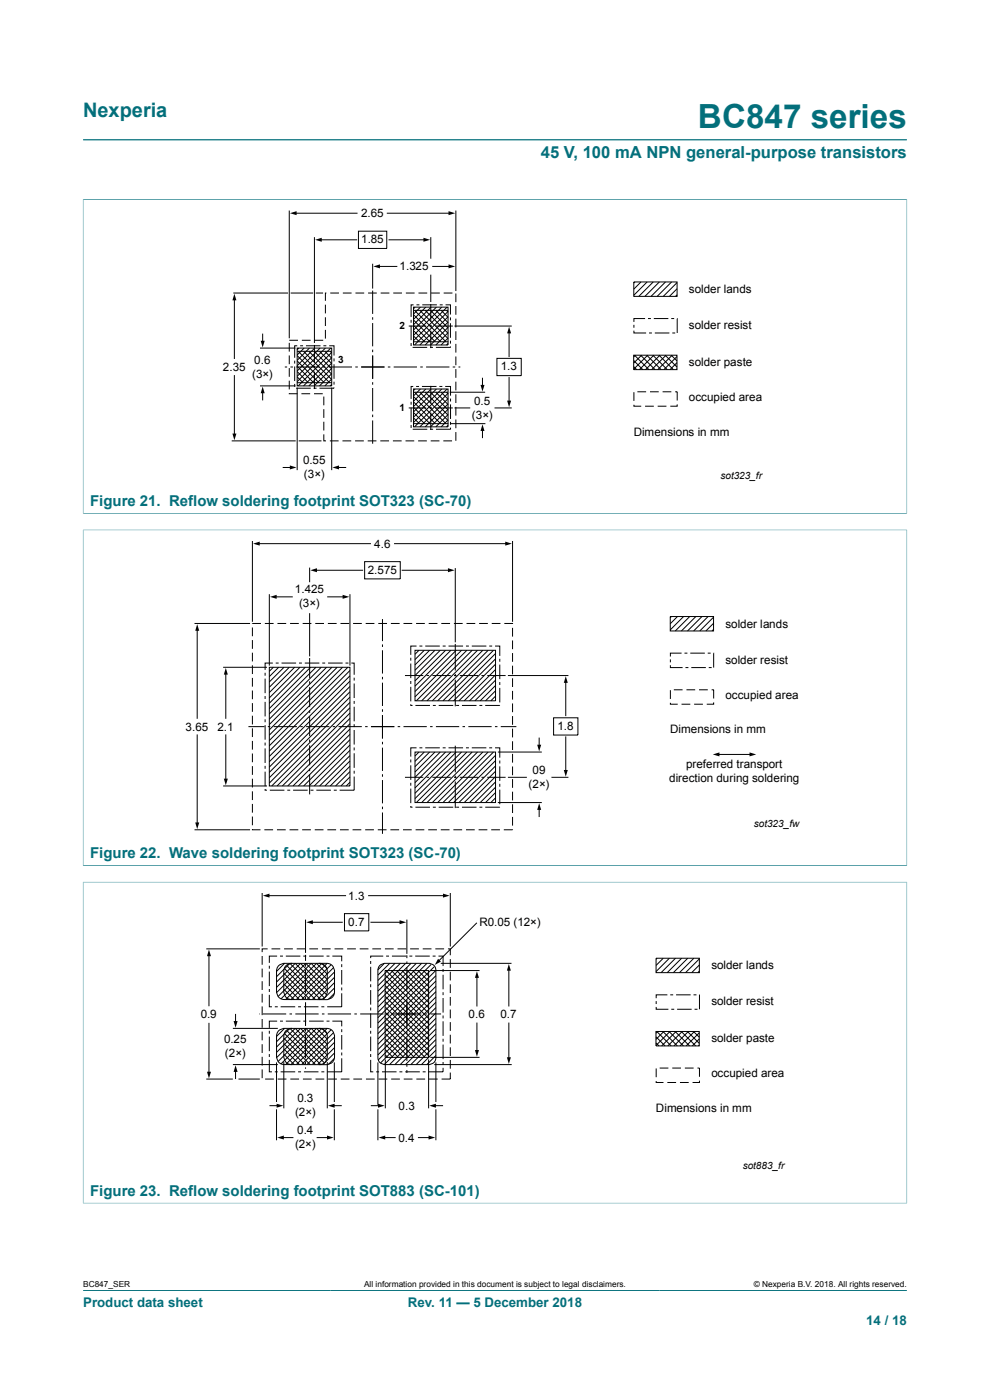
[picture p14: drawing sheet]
<svg xmlns="http://www.w3.org/2000/svg" width="210mm" height="297mm" viewBox="0 0 210 297" stroke-linecap="round" stroke-linejoin="round" font-family="sans-serif">
<defs><g id="words">
<text font-size="7.1" fill="#036f7b" x="148.1" y="27.2">BC847 series</text>
<text font-size="4.2" fill="#036f7b" x="17.6" y="24.8">Nexperia</text>
<text font-size="3.5" fill="#036f7b" x="114.7" y="33.5">45 V, 100 mA NPN general-purpose transistors</text>
<g font-size="3.2" fill="#036f7b">
<text x="19.1" y="107.4">Figure 21. Reflow soldering footprint SOT323 (SC-70)</text>
<text x="19.1" y="182.1">Figure 22. Wave soldering footprint SOT323 (SC-70)</text>
<text x="19.1" y="253.7">Figure 23. Reflow soldering footprint SOT883 (SC-101)</text>
</g>
<g font-size="2.8" fill="#036f7b">
<text x="17.6" y="277.3">Product data sheet</text>
<text x="86.5" y="277.3">Rev. 11 — 5 December 2018</text>
<text x="183.7" y="281">14 / 18</text>
</g>
<g font-size="2.5">
<text x="76.6" y="46.1">2.65</text>
<text x="76.6" y="51.6">1.85</text>
<text x="84.7" y="57.4">1.325</text>
<text x="146.1" y="62.2">solder lands</text>
<text x="146.1" y="69.8">solder resist</text>
<text x="53.9" y="77.1">0.6</text>
<text x="146.1" y="77.6">solder paste</text>
<text x="47.3" y="78.7">2.35</text>
<text x="53.5" y="80.1">(3×)</text>
<text x="106.3" y="78.6">1.3</text>
<text x="100.1" y="88.8">(3×)</text>
<text x="100.6" y="85.8">0.5</text>
<text x="146.1" y="85">occupied area</text>
<text x="134.5" y="92.4">Dimensions in mm</text>
<text x="64.3" y="98.5">0.55</text>
<text x="64.5" y="101.4">(3×)</text>
<text x="79.4" y="116.2">4.6</text>
<text x="62.5" y="125.8">1.425</text>
<text x="78" y="121.7">2.575</text>
<text x="63.4" y="128.9">(3×)</text>
<text x="153.9" y="133.2">solder lands</text>
<text x="153.9" y="140.8">solder resist</text>
<text x="153.9" y="148.2">occupied area</text>
<text x="39.4" y="155">3.65</text>
<text x="46.2" y="155">2.1</text>
<text x="118.3" y="154.8">1.8</text>
<text x="142.2" y="155.6">Dimensions in mm</text>
<text x="112.1" y="167.1">(2×)</text>
<text x="113" y="164.2">09</text>
<text x="142" y="165.9">direction during soldering</text>
<text x="145.5" y="163">preferred transport</text>
<text x="73.9" y="190.9">1.3</text>
<text x="73.9" y="196.4">0.7</text>
<text x="101.7" y="196.5">R0.05 (12×)</text>
<text x="150.9" y="205.7">solder lands</text>
<text x="42.6" y="216">0.9</text>
<text x="106.2" y="216">0.7</text>
<text x="150.9" y="213.3">solder resist</text>
<text x="47.5" y="221.3">0.25</text>
<text x="99.4" y="216">0.6</text>
<text x="150.9" y="221.1">solder paste</text>
<text x="47.7" y="224.3">(2×)</text>
<text x="63.1" y="233.8">0.3</text>
<text x="150.9" y="228.5">occupied area</text>
<text x="62.6" y="236.8">(2×)</text>
<text x="84.5" y="235.4">0.3</text>
<text x="139.2" y="235.9">Dimensions in mm</text>
<text x="62.6" y="243.6">(2×)</text>
<text x="63" y="240.6">0.4</text>
<text x="84.5" y="242.2">0.4</text>
</g>
<g font-size="2.1">
<text x="84.7" y="69.9">2</text>
<text x="71.7" y="76.9">3</text>
<text x="84.7" y="87.3">1</text>
<text x="152.8" y="101.7">sot323_fr</text>
<text x="159.9" y="175.5">sot323_fw</text>
<text x="157.6" y="248">sot883_fr</text>
</g>
<g font-size="1.8">
<text x="17.6" y="273.1">BC847_SER</text>
<text x="77.2" y="273.1">All information provided in this document is subject to legal disclaimers.</text>
<text x="159.9" y="273.1">© Nexperia B.V. 2018. All rights reserved.</text>
</g>
</g></defs>
<g fill="none" stroke="#036f7b" stroke-width=".21">
<path d="M17.6 29.7h174.8M17.6 42.3h174.8M17.6 42.3v66.7M192.4 42.3v66.7M17.6 112.4h174.8M17.6 108.9h174.8M17.6 112.4v71.3M192.4 112.4v71.3M17.6 187.1h174.8M17.6 183.6h174.8M17.6 187.1v68.2M192.4 187.1v68.2"/>
<path d="M17.6 255.2h174.8M17.6 273.8h174.8"/>
</g>
<g fill="none" stroke="#000" stroke-width=".21">
<path d="M61.4 44.7v27.1M62.6 45.2h13.1M66.7 50.3v22.5M68 50.9h7.7M76 49h6v3.7h-6zM79 56v5.2M80.3 56.5h3.9M82.2 45.2h13.2M82.5 50.9h7.6M91.4 50.3v4.6M91.4 58.3v5.8M91.8 56.5h3.6"/>
<path d="M96.7 44.7v17M134.4 59.8h9.2v3.1h-9.2zM134.7 59.8l-.3 .2M136 59.8l-1.6 1.5M137.3 59.8l-2.9 2.8M138.6 59.8l-3.1 3.1M139.9 59.8l-3.1 3.1M141.2 59.8l-3.1 3.1M142.5 59.8l-3.1 3.1M143.6 60l-2.9 2.9M49.5 62.2h11.6M49.7 63.4v12.6"/>
<path d="M49.7 79.7v12.6M55.2 73.8h7.5M55.7 70.9v1.7M60.4 77.9h.5M61.4 72.2h1.8M61.4 72.7v1.9M61.4 75.4v1.9M61.4 78.1v1.8M61.6 77.9h.5M61.7 62.2h4.7M62.5 76.5v.6M62.5 77.7v3.1"/>
<path d="M62.8 77.9h5M63 74.5h7.4M63 73.8h7.4v8.1h-7.4zM63 75.4l5.8 5.8M63 76.6l4.7 4.6M63 77.7l3.5 3.5M63 78.8l2.4 2.4M63 80l1.3 1.2M63 73.4h-.5v2.5M63.2 74.5l6.7 6.7M63.4 73.8l-.4 .4M63.7 73.4h.6"/>
<path d="M64 72.2h1.9M64.4 74.5l6 6M64.5 73.8l-1.5 1.5M64.9 73.4h3.1M65.5 74.5l4.9 4.9M65.6 73.8l-2.6 2.6M66.6 74.5l3.8 3.8M66.7 73.2v3.7M66.7 77.6v.5M66.7 78.8v3.7M66.7 72.2h1.9M66.8 73.8l-3.8 3.8"/>
<path d="M67 62.2h1.5M67.8 74.5l2.6 2.6M67.9 73.8l-4.9 4.9M68.5 77.9h.5M68.6 73.4h.6M68.9 74.5l1.5 1.5M69 73.8l-6 6M69 64.6v1.9M69 67.3v1.9M69 70v1.8M69.2 62.2h-.2v1.6M69.7 77.9h5"/>
<path d="M69.8 73.4h1.1v2M70 74.5l.4 .4M70.1 62.2h1.8M70.2 73.8l-7.2 7.2M70.4 74.8l-7.1 7.1M70.4 75.9l-6 6M70.4 77l-4.9 4.9M70.4 78.1l-3.8 3.8M70.4 79.3l-2.6 2.6M70.9 76v.7M70.9 77.3v3.1M72.7 62.2h1.9"/>
<path d="M75.4 77.9h.5M75.4 62.2h1.8M76.6 77.9h5M78.1 62.2h1.8M79 61.7v4.9M79 67.3v.5M79 68.5v5M79 74.2v.5M79 75.4v5M80.7 62.2h1.9M82.3 77.9h.5M83.4 62.2h1.9"/>
<path d="M83.5 77.9h4.9M86.1 62.2h1.8M86.7 69.2h3.7M87.2 67.8v.7M87.2 69.1v3.1M87.2 72.8v.6M87.5 73.7h3.1M87.7 65.8h7.3M87.7 65.2h7.3v8h-7.3zM87.7 66.8l5.8 5.7M87.7 67.9l4.6 4.6M87.7 69l3.5 3.5"/>
<path d="M87.7 70.1l2.4 2.4M87.7 71.3l1.2 1.2M87.7 72.4l.1 .1M87.7 64.7h-.5v2.5M87.7 72.5h7.4M87.9 65.8l6.7 6.7M88.1 65.2l-.4 .3M88.3 64.7h.7M88.8 62.2h1.8M89.1 65.8l5.9 6M89.2 77.9h.5M89.2 65.2l-1.5 1.4"/>
<path d="M89.6 64.7h3.1M90.2 65.8l4.8 4.9M90.3 65.2l-2.6 2.6M90.4 77.9h4.9M91.1 69.2h.5M91.2 73.7h.6M91.3 65.8l3.7 3.8M91.4 64.5v3.7M91.4 68.9v.5M91.4 70.1v3.7M91.4 65.2l-3.7 3.7M91.4 62.2h1.9"/>
<path d="M92.3 69.2h3.8M92.4 65.8l2.6 2.6M92.6 65.2l-4.9 4.8M93.3 64.7h.6M93.6 65.8l1.4 1.5M93.7 65.2l-6 5.9M94.1 62.2h1.9M94.5 64.7h1.1v2M94.7 65.8l.3 .4M94.8 65.2l-7.1 7.1M95 66.1l-7.1 7.1M95 67.2l-5.9 6"/>
<path d="M95 68.3l-4.8 4.9M95 69.5l-3.7 3.7M95 70.6l-2.6 2.6M95 71.7l-1.4 1.5M95 72.9l-.3 .3M95.6 73.5v.2h-3.1M95.6 67.3v.7M95.6 68.6v3.1M95.6 72.3v.6M96 77.9h.6M96.4 69.2h12.2M96.7 62.3v1.8"/>
<path d="M96.7 64.9v1.9M96.7 67.6v1.9M96.7 70.3v1.8M96.7 72.9v1.9M96.7 75.6v1.9M96.7 78.3v1.8M97.3 77.9h.3M105.4 76h5.2v3.7h-5.2zM108 70.4v5.2M134.4 75.4h9.2v3h-9.2zM134.4 76.5l2 1.9M134.4 77.8l.7 .6"/>
<path d="M134.5 70.1v.5h2.6M134.5 68.9v.6M134.6 75.4l3.1 3M134.8 75.4l-.4 .3M135.9 75.4l3.1 3M136.1 75.4l-1.7 1.6M136.8 67.6h-2.3v.7M137.2 75.4l3.1 3M137.4 75.4l-3 2.9M137.5 67.6h.6M137.7 70.6h.6M138.5 75.4l3 3"/>
<path d="M138.7 67.6h3.1M138.7 75.4l-3.1 3M138.9 70.6h3.1M139.8 75.4l3 3M140 75.4l-3.1 3M141.1 75.4l2.5 2.5M141.3 75.4l-3.1 3M142.4 75.4l1.2 1.2M142.4 67.6h.6M142.6 75.4l-3.1 3M142.6 70.6h.6M143.6 78.2l-.2 .2"/>
<path d="M143.6 76.9l-1.5 1.5M143.6 75.6l-2.8 2.8M143.6 67.6v3M143.6 62.5l-.3 .4M143.6 61.3l-1.6 1.6M49.2 93.5h13.5M55.2 81.9h7.5M55.7 83.1v1.7M60.1 99.2h1.7M61.4 83.4l1.7 .1M61.4 80.8v1.8M62.5 81.4v.7"/>
<path d="M62.8 82.4h3.1M63 81.1l.1 .1M63 82.2v17.5M63.1 81.2h7.3M63.4 93.5h4.8M63.9 83.5h1.9M66.5 82.4h.6M66.6 83.5h1.9M68.7 92.1v1.4h.5M68.7 84.1v1.9M68.7 86.8v1.9M68.7 89.5v1.8"/>
<path d="M70 93.5h1.8M70.4 80.4l-1.5 1.5M70.4 81.5l-.4 .4M70.4 82.2v17.5M70.9 82.2v.2h-3.1M70.9 81v.6M71.6 99.2h1.7M72.6 93.5h1.9M75.3 93.5h1.9M78 93.5h1.8M79 81.1v.5M79 82.3v5"/>
<path d="M79 88v.5M79 89.2v4.9M80.7 93.5h1.8M83.3 93.5h1.9M86 93.5h1.9M86.7 86.5h3.7M87.2 85.2v.7M87.2 86.5v3.1M87.2 90.2v.6M87.5 91.1h3.1M87.7 82h-.5v2.6M87.7 83.2h7.3"/>
<path d="M87.7 82.5h7.3v8.1h-7.3zM87.7 84.1l5.8 5.8M87.7 85.3l4.6 4.6M87.7 86.4l3.5 3.5M87.7 87.5l2.4 2.4M87.7 88.6l1.2 1.3M87.7 89.8l.1 .1M87.7 89.9h7.4M87.9 83.2l6.7 6.7M88.1 82.5l-.4 .4M88.3 82h.6M88.7 93.5h1.8"/>
<path d="M89.1 83.2l5.9 6M89.2 82.5l-1.5 1.5M89.5 82h3.1M90.2 83.2l4.8 4.9M90.3 82.5l-2.6 2.6M91.1 86.5h.5M91.3 91.1h.6M91.3 83.2l3.7 3.7M91.4 93.5h1.8M91.4 81.9v3.7M91.4 86.3v.5M91.4 87.5v3.7"/>
<path d="M91.4 82.5l-3.7 3.8M92.3 86.5h3.8M92.4 83.2l2.6 2.6M92.6 82.5l-4.9 4.9M93.2 82h.6M93.6 83.2l1.4 1.5M93.7 82.5l-6 6M94 93.5h1.9M94.4 82h1.2v1.9M94.7 83.2l.3 .3M94.8 82.5l-7.1 7.1M95 83.4l-7.1 7.2"/>
<path d="M95 84.6l-5.9 6M95 85.7l-4.8 4.9M95 86.8l-3.7 3.8M95 88l-2.6 2.6M95 89.1l-1.4 1.5M95 90.2l-.3 .4M95.4 83.2h7.5M95.4 89.9h7.6M95.6 90.7v.4h-3.1M95.6 84.6v.6M95.6 85.8v3.1M95.6 89.5v.6"/>
<path d="M96.4 86.5h3.3M96.7 81v1.8M96.7 83.6v1.9M96.7 86.3v1.9M96.7 89v1.8M96.7 91.7v1.8M102.3 80.2v1.7M102.3 91.1v1.7M104.9 86.5h3.7M108 80.1v5.2M134.5 85.9v.3h1.5M134.5 83.2v1.8"/>
<path d="M135.2 83.1h1.9M136.8 86.2h1.9M137.9 83.1h1.8M139.5 86.2h1.9M140.6 83.1h1.8M143.2 83.1h.4v1.9M143.6 85.8v.4h-1.4M53.5 114.8v17.1M54.8 115.3h23.8M77.3 119.1h7.6v3.7h-7.6zM83.7 115.3h23.8M108.7 114.8v17.1"/>
<path d="M41.3 132.3h11.7M41.8 133.5v18.9M53.5 133.1v1.9M53.5 135.8v1.8M53.5 138.5v1.8M55.4 132.3h-1.9M56.2 132.3h1.8M57.1 126.1v15.1M58.4 126.6h3.6M58.9 132.3h1.8M61.5 132.3h1.9M64.2 132.3h1.9"/>
<path d="M65.7 120.4v3.1M65.7 130.1v9.1M65.7 139.6v4.2M66.9 132.3h1.8M67 121h9.9M69.5 126.6h3.5M69.6 132.3h1.8M72.2 132.3h1.9M74.2 126.1v15.1M74.9 132.3h1.8M77.6 132.3h1.8M80.2 132.3h1.9"/>
<path d="M81.1 131.3v4.7M81.1 136.7v.5M81.1 137.9v5M82.9 132.3h1.9M85.3 121h10M85.6 132.3h1.8M87.1 139.5v.7M88 138h17.1v10.7h-17.1zM88.3 132.3h1.8M88.4 137.1h-1.3v1.8M88.9 138l-.9 .8M89 137.1h.6"/>
<path d="M90 138l-2 1.9M90.2 137.1h3.1M90.9 132.3h1.9M91.1 138l-3.1 3.1M92.3 138l-4.3 4.2M93.4 138l-5.4 5.3M93.6 132.3h1.9M93.9 137.1h.6M94.5 138l-6.5 6.4M95.1 137.1h3.1M95.6 138l-7.6 7.6M96.3 132.3h1.8"/>
<path d="M96.6 120.5v15.8M96.6 136.6v5.7M96.8 138l-8.8 8.7M97.9 138l-9.9 9.8M98.8 137.1h.7M99 132.3h1.8M99 138l-10.7 10.7M100.1 137.1h3.1M100.2 138l-10.8 10.7M101.3 138l-10.7 10.7M101.6 132.3h1.9M102.4 138l-10.7 10.7"/>
<path d="M103.5 138l-10.7 10.7M103.8 137.1h.6M104.3 132.3h1.9M104.7 138l-10.7 10.7M105 137.1h1v2M105.1 138.6l-10 10.1M105.1 139.8l-8.9 8.9M106 139.8v.6M107 132.3h1.7v.1M108.7 133.2v1.8M108.7 135.9v1.8M108.7 138.5v1.9"/>
<path d="M142.2 130.8h9.2v3.1h-9.2zM142.2 139.9v.6M142.4 130.8l-.2 .2M143.7 130.8l-1.5 1.5M144.6 138.6h-2.4v.7M145 130.8l-2.8 2.8M145.2 138.6h.6M146.3 130.8l-3.1 3.1M146.4 138.6h3.1M147.6 130.8l-3.1 3.1M148.9 130.8l-3.1 3.1M150.1 138.6h.6"/>
<path d="M150.2 130.8l-3.1 3.1M151.4 138.6v3M151.4 133.5l-.4 .4M151.4 132.2l-1.7 1.7M151.4 130.9l-3 3M41.8 155.9v18.9M47.3 141.6h9.3M47.9 142.8v9.6M47.9 155.9v9.6M52.7 154.1h3.4M53.5 141.1v1.9M53.5 143.8v1.9"/>
<path d="M53.5 146.5v1.8M53.5 149.2v1.8M53.5 151.8v1.9M53.5 154.5v1.9M53.5 157.2v1.8M53.5 159.9v1.8M56.2 142.7v.6M56.2 144v3M56.2 147.7v.6M56.2 148.9v3.1M56.2 152.6v.6M56.2 153.8v3.1"/>
<path d="M56.2 157.5v.7M56.2 158.8v3.1M56.8 154.1h.5M57.1 141.6h17.1v25.1h-17.1zM57.9 140.7h-1.7v1.4M58 141.6l-.9 .8M58.1 154.1h4.9M58.5 140.7h.6M59.1 141.6l-2 1.9M59.7 140.7h3.1M60.2 141.6l-3.1 3.1M61.4 141.6l-4.3 4.2"/>
<path d="M62.5 141.6l-5.4 5.3M63.4 140.7h.6M63.6 141.6l-6.5 6.5M63.7 154.1h.5M64.7 140.7h3M64.8 141.6l-7.7 7.6M64.9 154.1h5M65.7 144.5v.6M65.7 145.8v4.2M65.7 150.7v.5M65.7 151.9v4.3M65.7 156.9v.5"/>
<path d="M65.7 158.1v4.3M65.9 141.6l-8.8 8.7M67 141.6l-9.9 9.8M68.1 141.6l-11 11M68.4 140.7h.6M69.3 141.6l-12.2 12.1M69.6 140.7h3.1M70.4 141.6l-13.3 13.2M70.6 154.1h.5M71.5 141.6l-14.4 14.4M71.8 154.1h4.9M72.7 141.6l-15.6 15.5"/>
<path d="M73.3 140.7h.6M73.8 141.6l-16.7 16.6M74.2 159.2l-7.5 7.5M74.2 142.2l-17.1 17.1M74.2 143.4l-17.1 17.1M74.2 144.5l-17.1 17.1M74.2 145.6l-17.1 17.1M74.2 146.8l-17.1 17.1M74.2 147.9l-17.1 17.1M74.2 149l-17.1 17.1M74.2 150.1l-16.6 16.6M74.2 151.3l-15.4 15.4"/>
<path d="M74.2 152.4l-14.3 14.3M74.2 153.5l-13.2 13.2M74.2 154.7l-12 12M74.2 155.8l-10.9 10.9M74.2 156.9l-9.8 9.8M74.2 158l-8.7 8.7M74.5 140.7h.6v2.4M75.1 143.8v.6M75.1 145v3.1M75.1 148.7v.6M75.1 149.9v3.1M75.1 153.6v.7"/>
<path d="M75.1 154.9v3.1M75.1 158.6v.6M75.1 159.8v3.1M77.5 154.1h.5M78.7 154.1h4.9M81.1 143.6v.5M81.1 144.8v5M81.1 150.5v.5M81.1 151.7v5M81.1 157.4v.5M81.1 158.6v4.9M84.4 154.1h.5"/>
<path d="M85.6 154.1h4.9M85.9 143.3h3.9M87.1 149.4v.3h.4M87.1 140.8v3.1M87.1 144.5v.6M87.1 145.7v3.1M88 159.5h17.1v10.8h-17.1zM88.1 149.7h3.1M88.4 158.6h-1.3v1.9M88.9 159.5l-.9 .9M89 158.6h.6M90 159.5l-2 2"/>
<path d="M90.2 158.6h3.1M90.5 143.3h.5M91.1 159.5l-3.1 3.1M91.2 154.1h.6M91.7 143.3h3.9M91.8 149.7h.6M92.3 159.5l-4.3 4.3M92.5 154.1h4.9M93.1 149.7h3M93.4 159.5l-5.4 5.4M93.9 158.6h.6M94.5 159.5l-6.5 6.5"/>
<path d="M95.1 158.6h3.1M95.6 159.5l-7.6 7.7M96.3 143.3h.5M96.6 143v.5M96.6 144.2v5.6M96.6 158.2v5.6M96.8 149.7h.6M96.8 159.5l-8.8 8.8M97.5 143.3h3.9M97.9 159.5l-9.9 9.9M98 149.7h3.1M98.1 154.1h.5"/>
<path d="M98.8 158.6h.7M99 159.5l-10.7 10.8M99.3 154.1h5M100.1 158.6h3.1M100.2 159.5l-10.8 10.8M101.3 159.5l-10.7 10.8M101.7 149.7h.6M102.1 143.3h.6M102.4 159.5l-10.7 10.8M102.9 149.7h3.1M103.4 143.3h3.8M103.5 159.5l-10.7 10.8"/>
<path d="M103.8 158.6h.6M104.7 159.5l-10.7 10.8M105 154.1h.5M105 158.6h1v2.1M105.1 140.9l-7.8 7.8M105.1 142l-6.6 6.7M105.1 143.2l-5.5 5.5M105.1 144.3l-4.4 4.4M105.1 145.4l-3.2 3.3M105.1 146.5l-2.1 2.2M105.1 147.7l-1 1M105.6 159.5h9.3"/>
<path d="M106 149.6v.1M106 141v3.1M106 144.7v.6M106 145.9v3.1M106.2 154.1h3.3M107.7 143.3h12.9M108.7 141.2v1.9M108.7 143.9v1.8M108.7 146.6v1.8M108.7 149.2v1.9M108.7 151.9v1.9M108.7 154.6v1.8"/>
<path d="M108.7 157.3v1.8M108.7 159.9v1.9M114.4 156.6v1.7M117.4 152.3h5.2v3.6h-5.2zM120 144.6v7.2M120 156.3v7.3M142.2 141.1v.5h2.6M142.2 149.1v.3h1.6M142.2 146.4v1.9M142.9 146.3h1.9M144.6 149.4h1.8M145.4 141.6h.6"/>
<path d="M145.6 146.3h1.9M146.6 141.6h3.1M147.2 149.4h1.9M148.3 146.3h1.8M150.3 141.6h.7M151 146.3h.4v1.9M151.4 149v.4h-1.5M41.3 176h11.7M47.3 166.7h9.3M53.5 175.9v.1h1.8M53.5 162.5v1.9M53.5 165.2v1.9"/>
<path d="M53.5 167.9v1.8M53.5 170.5v1.9M53.5 173.2v1.9M56.1 176h1.8M56.2 167.4v.2h.4M56.2 162.5v.6M56.2 163.7v3.1M57.2 167.6h3.1M58.7 176h1.9M60.9 167.6h.7M61.4 176h1.9M62.2 167.6h3.1"/>
<path d="M64.1 176h1.8M65.7 163.1v.5M65.7 164.3v4.2M65.9 167.6h.6M66.8 176h1.8M67.1 167.6h3.1M69.4 176h1.9M70.8 167.6h.6M72.1 176h1.9M74.2 160.3l-6.4 6.4M74.2 161.4l-5.3 5.3M74.2 162.6l-4.1 4.1"/>
<path d="M74.2 163.7l-3 3M74.2 164.8l-1.9 1.9M74.2 165.9l-.8 .8M74.8 176h1.8M75.1 164.7v2.9h-3.1M75.1 163.5v.6M77.5 176h1.8M80.1 176h1.9M81.1 164.3v.5M81.1 165.5v4.9M81.1 171.1v.6M81.1 172.4v4.5"/>
<path d="M82.8 176h1.9M85.5 176h1.8M85.9 164.9h3.9M87.1 171v.2h.4M87.1 161.1v.6M87.1 162.4v3M87.1 166.1v.6M87.1 167.3v3.1M88.1 171.2h3.1M88.2 176h1.8M90.5 164.9h.5M90.8 176h1.9"/>
<path d="M91.7 164.9h3.9M91.8 171.2h.6M93.1 171.2h3M93.5 176h1.9M96.2 176h1.8M96.3 164.9h.5M96.6 164.5v.6M96.6 165.8v5.6M96.8 171.2h.6M97.5 164.9h3.9M98 171.2h3.1M98.8 176h1.9"/>
<path d="M101.5 176h1.9M101.7 171.2h.6M102.1 164.9h.6M102.9 171.2h3.1M103.4 164.9h3.8M104.2 176h1.8M105.1 160.2l-10 10.1M105.1 161.4l-8.9 8.9M105.1 162.5l-7.8 7.8M105.1 163.6l-6.6 6.7M105.1 164.7l-5.5 5.6M105.1 165.9l-4.4 4.4"/>
<path d="M105.1 167l-3.2 3.3M105.1 168.1l-2.1 2.2M105.1 169.3l-1 1M105.6 170.3h9.3M106 171.2h.1M106 161.3v.7M106 162.6v3.1M106 166.3v.6M106 167.5v3.1M107.7 164.9h4.1M108.7 176h-1.8M108.7 162.6v1.9"/>
<path d="M108.7 165.3v1.8M108.7 168v1.8M108.7 170.6v1.9M108.7 173.3v1.8M114.4 171.5v1.7M117 164.9h3.6M152 160.1h7.3M55.6 189.4v11.4M56.9 190h16.4M64.8 195.1v7M66.1 195.7h6.5M73.1 193.8h5.1v3.7h-5.1z"/>
<path d="M78.2 190h16M78.7 195.7h6.3M86.3 195.1v7.3M95.5 189.4v11.4M101.1 195.8l-8.1 8.1M43.8 201.3h11.3M44.3 202.6v10.8M44.3 217.1v10.5M49.4 218.2h9.5M50 215.2v1.7M54.9 215.1h.2M55.6 202.8v1.9"/>
<path d="M55.6 205.5v1.8M55.6 208.2v1.8M55.6 210.8v1.9M55.6 213.5v1.9M55.6 216.2v1.8M55.6 218.9v1.8M55.8 215.1h4.9M56.8 201.3h-1.2v.7M57.1 211v2.6h.6M57.1 204.9v.6M57.1 206.1v3.1M57.1 209.8v.6"/>
<path d="M57.1 218.7v.6M57.1 219.9v3.1M57.6 201.3h1.8M58.3 213.6h.6M58.7 207.2l2.8-2.8 7.3 7.3M58.7 208.3l3.9-3.9 6.7 6.6M58.7 209.5l5-5.1 5.6 5.6M58.8 202.8h-1.7v1.5M58.8 216.6h-1.7v1.5M59.1 204.9l1.2-.5h7.1a4.5 4.5 0 0 1 3 .4 4.3 4.3 0 0 1 .6 3.1v.8a4 4 0 0 1-.5 2.8l-.4 .3-.9 .3h-7a4.5 4.5 0 0 1-3-.5 4.2 4.2 0 0 1-.5-3.1v-.8a4.1 4.1 0 0 1 .4-2.8zM59.1 218.7l1.2-.5h7.1a4.5 4.5 0 0 1 3.1 .4 4.3 4.3 0 0 1 .5 3.1v.8a4.1 4.1 0 0 1-.5 2.8l-.4 .3-.9 .3-7-.1a4.5 4.5 0 0 1-3-.4 4.2 4.2 0 0 1-.5-3.1v-.8a4.1 4.1 0 0 1 .4-2.8zM59.4 202.8h.6"/>
<path d="M59.4 216.6h.6M59.5 213.6h3.1M60.2 206.5l5.6 5.6M60.2 207.6l4.5 4.5M60.2 208.7l3.3 3.4M60.2 209.9l2.2 2.2M60.3 201.3h1.8M60.4 204.4l-1.7 1.7M60.4 218.2l-1.7 1.7M60.4 205.6l6.5 6.5M60.4 219.3l6.5 6.5M60.6 202.8h3.1"/>
<path d="M60.6 216.6h3.1M60.9 204.9l7.1 7.1M60.9 218.7l7.1 7.1M61.4 215.1h.5M61.9 204.4h-.1a1.66 1.66 0 0 0-1.6 1.7v1.6a8.3 8.3 0 0 0 .2 3.5l.8 .7 .7 .1M61.9 218.2h-.1a1.66 1.66 0 0 0-1.6 1.7v1.6a8.4 8.4 0 0 0 .2 3.5l.8 .7 .7 .1M62.6 215.1h5M62.9 201.3h1.9M63.2 213.6h.7M64.3 202.8h.7M64.3 216.6h.7M64.5 213.6h3.1"/>
<path d="M64.8 202.6v1.2M64.8 204.5v.6M64.8 205.8v4.9M64.8 211.4v.6M64.8 212.7v4.9M64.8 218.3v.6M64.8 219.6v4.9M65.6 202.8h3.1M65.6 216.6h3.1M65.6 201.3h1.9M67.7 204.4h.1a1.66 1.66 0 0 1 1.6 1.7v1.6a8.3 8.3 0 0 1-.2 3.5l-.8 .7-.7 .1M67.7 218.2h.1a1.66 1.66 0 0 1 1.6 1.7v1.6a8.4 8.4 0 0 1-.2 3.5l-.8 .7-.7 .1"/>
<path d="M68.2 213.6h.6M68.3 201.3h1.8M68.3 215.1h.5M69.3 202.8h.6M69.3 216.6h.6M69.4 204.4l-7.7 7.6M69.4 218.2l-7.7 7.6M69.4 205.5l-1.1-1.1-7.7 7.6M69.4 219.3l-1.1-1.1-7.7 7.6M69.4 206.7l-2.3-2.3-7.5 7.5M69.4 208.9l-4.5-4.5-6.2 6.2M69.4 207.8l-3.4-3.4-7 7"/>
<path d="M69.5 215.1h5M70.3 204.6l-7.4 7.4M70.3 218.4l-7.4 7.4M70.5 202.8h2v1.1M70.5 216.6h2v1.1M70.8 205.3l-6.8 6.7M70.8 219.1l-6.8 6.7M70.9 210.7l-1.2 1.3M71 206.2l-5.8 5.8M71 207.3l-4.7 4.7M71 208.5l-3.6 3.5M71 209.6l-2.5 2.4"/>
<path d="M71 220l-5.8 5.8M71 201.3h1.8M72.5 210.7v2.9h-3.1M72.5 204.5v.7M72.5 205.8v3.1M72.5 209.5v.6M72.5 218.3v.7M72.5 219.6v3.1M73.6 201.3h1.9M75.2 215.1h.5M76.3 201.3h1.9M76.4 215.1h4.9"/>
<path d="M78.6 203.9v.6M78.6 205.1v3.1M78.6 208.8v.6M78.6 210v3.1M78.6 213.7v.7M78.6 215v3.1M78.6 218.7v.6M78.6 219.9v3.1M79 201.3h1.8M80.6 204.8l.3-.2 .8-.2h9.3a1.59 1.59 0 0 1 1.5 2.1v16.2a3.8 3.8 0 0 1-.4 2.7l-.4 .3-.8 .1h-9.3a1.59 1.59 0 0 1-1.4-2.1v-16.2a3.8 3.8 0 0 1 .4-2.7zM81.3 202.8h-2.7v.5M81.5 204.4l-1.3 1.3"/>
<path d="M81.7 201.3h1.8M81.7 210.2l9.3 9.3M81.7 205.9h9.2v18.4h-9.2zM81.7 206.9l9.3 9.2M81.7 208l9.3 9.2M81.7 209.1l9.3 9.3M81.7 211.4l9.3 9.2M81.7 212.5l9.3 9.2M81.7 214.8l9.3 9.2M81.7 215.9l8.4 8.4M81.7 217l7.3 7.3M81.7 218.2l6.2 6.1"/>
<path d="M81.7 219.3l5.1 5M81.8 213.7l9.2 9.2M81.9 205.9l9.1 9.1M81.9 202.8h.6M82 215.1h.6M82.7 204.4l-2.5 2.5M83 205.9l8 7.9M83.1 202.8h3.1M83.3 215.1h6.1M83.8 204.4l-3.6 3.6M84.1 205.9l6.9 6.8M84.3 201.3h1.9"/>
<path d="M84.9 204.4l-4.7 4.7M85.3 205.9l5.7 5.7M86.1 204.4l-5.9 5.9M86.3 202.7v.6M86.3 204v.5M86.3 205.2v4.9M86.3 210.8v.6M86.3 212.1v6.1M86.3 218.9v.5M86.4 205.9l4.6 4.6M86.8 202.8h.7M87 201.3h1.9"/>
<path d="M87.2 204.4l-7 7M87.5 205.9l3.5 3.4M88.1 202.8h3.1M88.3 204.4l-8.1 8.1M88.7 205.9l2.3 2.3M89.4 204.4l-9.2 9.2M89.7 201.3h1.8M89.8 205.9l1.1 1.1M90.1 215.1h.5M90.6 204.4l-10.4 10.4M91.3 205.9h10.4M91.3 215.1h2.3"/>
<path d="M91.4 204.6l-11.2 11.3M91.8 202.8h.6M92.1 205.1l-11.9 11.9M92.3 201.3h1.9M92.4 205.9l-12.2 12.3M92.5 207l-12.3 12.3M92.5 208.1l-12.3 12.3M92.5 209.2l-12.3 12.3M92.5 210.4l-12.3 12.3M92.5 211.5l-12.3 12.3M92.5 212.6l-12.3 12.3M92.5 213.8l-11.8 11.7"/>
<path d="M92.5 214.9l-11 10.9M92.5 216l-9.9 9.8M92.5 217.1l-8.7 8.7M92.5 218.3l-7.6 7.5M92.5 219.4l-6.5 6.4M93 202.8h1v2.1M93.5 204.4h15M94 205.6v.6M94 206.8v3.1M94 210.5v.6M94 211.7v3.1M94 215.4v.6"/>
<path d="M94 216.7v3M95 201.3h.5v1.4M95.5 203.5v1.8M95.5 206.1v1.9M95.5 208.8v1.9M95.5 211.5v1.8M95.5 214.2v1.8M95.5 216.8v1.9M95.5 219.5v1.9M101.2 207.2v6.2M101.2 217v6M107.9 205.6v7.8"/>
<path d="M107.9 217v7.6M139.1 218.8h9.2v3.1h-9.2zM139.1 219.9l2 2M139.2 203.3h9.1v3h-9.1zM139.2 213.6v.5h2.6M139.2 212.4v.6M139.3 218.8l3.1 3.1M139.4 203.3l-.2 .2M139.5 218.8l-.4 .4M140.6 218.8l3.1 3.1M140.7 203.3l-1.5 1.5M140.8 218.8l-1.7 1.7"/>
<path d="M141.6 211h-2.4v.8M141.9 218.8l3.1 3.1M142 203.3l-2.8 2.8M142.1 218.8l-3 3M142.2 211h.6M142.4 214.1h.6M143.2 218.8l3.1 3.1M143.3 203.3l-3.1 3M143.4 211h3.1M143.4 218.8l-3 3.1M143.6 214.1h3.1M144.5 218.8l3.1 3.1"/>
<path d="M144.6 203.3l-3.1 3M144.7 218.8l-3 3.1M145.8 218.8l2.5 2.5M145.9 203.3l-3.1 3M146 218.8l-3 3.1M147.1 218.8l1.2 1.2M147.1 211h.6M147.2 203.3l-3.1 3M147.3 218.8l-3.1 3.1M147.3 214.1h.6M148.3 219.1l-2.8 2.8M148.3 211l.1 3.1"/>
<path d="M148.3 206l-.3 .3M148.3 204.7l-1.6 1.6M148.3 203.4l-2.9 2.9M43.8 228.9h5.6M49.4 225.8h9.5M50 227.1v1.7M50.6 228.9h4.5M55.6 221.5v1.9M55.6 224.2v1.8M55.6 226.9v1.8M56.2 228.9h1.9M57.1 224.8v2.6h.6"/>
<path d="M57.1 223.6v.6M57.3 234.6h1.7M58.3 227.4h.6M58.7 221l2.8-2.8 7.3 7.3M58.7 222.1l3.9-3.9 6.7 6.6M58.7 223.3l5-5.1 5.6 5.5M58.7 225.4v8.4M58.7 235.3v6.6M58.9 228.9h1.9M59.5 227.4h3.1M60.2 220.3l5.6 5.5M60.2 225.3v9.8"/>
<path d="M60.2 221.4l4.5 4.4M60.2 222.5l3.3 3.4M60.2 223.7l2.2 2.2M61.6 228.9h1.8M63.2 227.4h.7M64.3 228.9h1.8M64.5 227.4h3.1M64.8 225.2v.5M64.8 226.4v.3M66.9 228.9h1.9M68.2 227.4h.6M69.4 220.4l-2.3-2.2-7.5 7.5"/>
<path d="M69.4 225.3v9.8M69.4 222.7l-4.5-4.5-6.2 6.2M69.4 221.6l-3.4-3.4-7 7M69.6 228.9h1.9M70.7 234.6h1.7M70.9 224.5l-1.2 1.3M70.9 225.4v8.4M70.9 235.3v6.6M71 221.1l-4.7 4.7M71 222.2l-3.6 3.6M71 223.4l-2.5 2.4M72.3 228.9h1.8"/>
<path d="M72.5 224.5v2.9h-3.1M72.5 223.3v.6M75 228.9h1.8M77.6 228.9h1.9M78.6 224.8v2.6h.6M78.6 223.6v.6M78.8 234.6h1.7M79.8 227.4h.6M80.2 225.4v9M80.2 235.3v6.6M80.3 228.9h1.9M81 227.4h3.1"/>
<path d="M81.7 220.4l3.9 3.9M81.7 221.6l2.8 2.7M81.7 222.7l1.7 1.6M81.7 223.8l.5 .5M81.7 224.8v10.3M83 228.9h1.8M84.7 227.4h.6M85.6 228.9h1.9M86 227.4h3.1M86.3 220.1v5M86.3 225.8v.5M86.3 227v.6"/>
<path d="M88.3 228.9h1.9M89.7 227.4h.6M90.9 224.8v10.3M91 228.9h1.8M91.3 224.3h10.4M92.1 225.8h16.4M92.2 234.6h1.7M92.5 223.9l-2 1.9M92.5 220.5l-5.4 5.3M92.5 221.7l-4.2 4.1M92.5 222.8l-3.1 3M92.5 225.4v8.4"/>
<path d="M92.5 235.3v6.6M94 226.5v.9h-3.1M94 220.4v.6M94 221.6v3.1M94 225.3v.6M95.5 227.5v1.4h-1.8M95.5 222.2v1.8M95.5 224.9v1.8M139.1 221.2l.7 .7M139.2 229.3v.3h1.5M139.2 226.7v1.8M139.9 226.6h1.9"/>
<path d="M141.6 229.6h1.8M142.6 226.6h1.9M144.2 229.6h1.9M145.3 226.6h1.8M147.9 226.6h.5v1.8M148.3 221.7l-.2 .2M148.3 220.4l-1.5 1.5M148.4 229.3v.3h-1.5M59.9 241.3h2.2M67.3 241.3h2.3M81.4 241.3h2.4M88.8 241.3h2.4"/>
</g>
<g fill="#000">
<path d="M61.5 45.2l1.4-.4v.8zM66.8 50.9l1.4-.5v.9zM79.2 56.5l1.4-.4v.8zM89.8 50.4l1.4 .5-1.4 .4zM95.1 56.1l1.5 .4-1.5 .4zM95.1 44.8l1.5 .4-1.5 .4zM49.7 62.3l.4 1.4h-.8zM55.3 72.3h.8l-.4 1.4zM108 69.3l.4 1.4h-.8zM49.3 92h.8l-.4 1.4zM55.7 82l.4 1.4h-.8zM61.5 98.7l1.4 .5-1.4 .4z"/>
<path d="M70.5 99.2l1.4-.5v.9zM102.3 90l.5 1.4h-.9zM101.9 81.7h.9l-.5 1.4zM107.6 85h.8l-.4 1.4zM53.7 115.3l1.4-.4v.8zM107.2 114.9l1.4 .4-1.4 .4zM41.8 132.4l.5 1.4h-.9zM57.3 126.6l1.4-.4v.8zM65.8 121l1.4-.5v.9zM72.7 126.2l1.4 .4-1.4 .4zM95 120.5l1.4 .5-1.4 .4zM47.9 141.7l.4 1.4h-.8z"/>
<path d="M114 158h.8l-.4 1.4zM120 143.5l.4 1.4h-.8zM151.2 160.1l1.4-.5v.9zM159 159.6l1.4 .5-1.4 .4zM41.4 174.5h.9l-.5 1.4zM47.5 165.2h.8l-.4 1.4zM114.4 170.4l.4 1.4h-.8zM119.6 163.3h.8l-.4 1.5zM55.8 190l1.4-.4v.8zM65 195.7l1.4-.5v.9zM84.8 195.2l1.4 .5-1.4 .4zM94 189.6l1.4 .4-1.4 .4z"/>
<path d="M44.3 201.4l.5 1.4h-.9zM49.6 216.6h.8l-.4 1.4zM92.9 203.4l.6 .6-1.3 .7zM101.2 206l.4 1.4h-.9zM107.9 204.5l.5 1.4h-.9zM43.9 227.4h.9l-.5 1.4zM50 226l.4 1.4h-.8zM58.7 234.1l1.4 .5-1.4 .4zM69.6 234.6l1.4-.5v.9zM80.2 234.1l1.4 .5-1.4 .4zM91.1 234.6l1.4-.5v.9zM100.7 222.8h.9l-.4 1.4z"/>
<path d="M107.5 224.3h.9l-.5 1.4zM58.8 241.3l1.4-.4v.8zM69.4 240.9l1.4 .4-1.4 .4zM80.3 241.3l1.4-.4v.8zM90.9 240.9l1.4 .4-1.4 .4z"/>
</g>
<use href="#words"/>
</svg>
